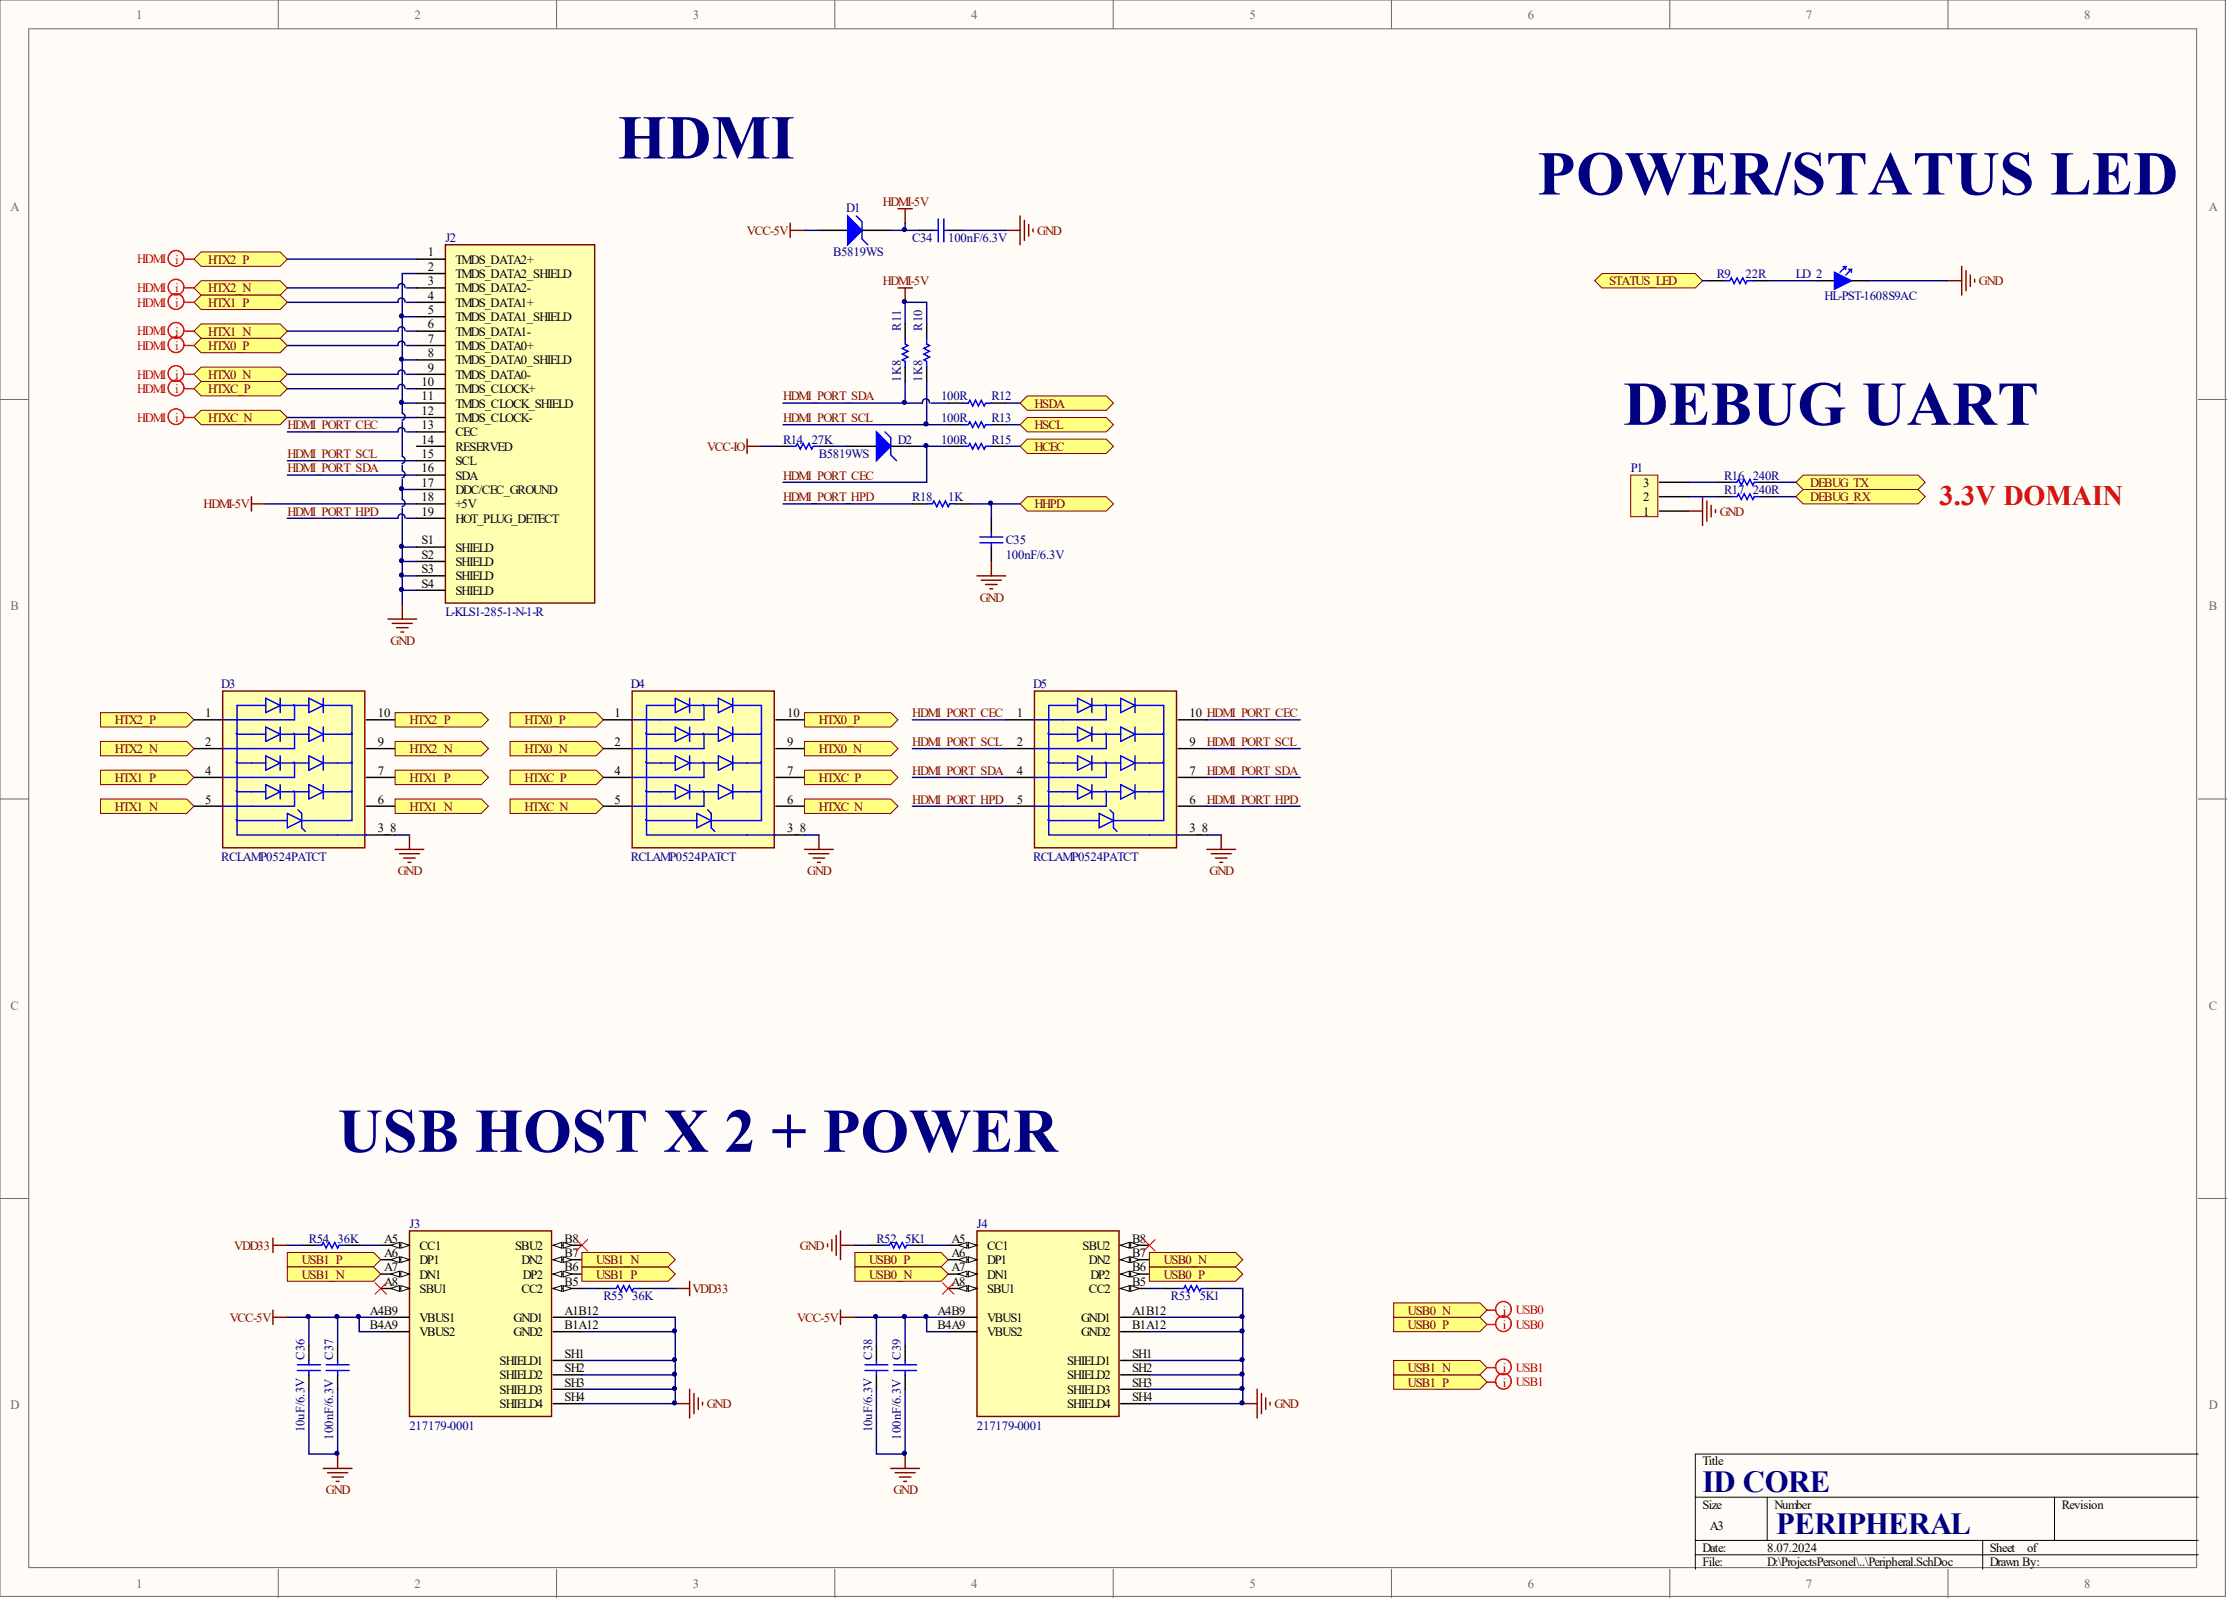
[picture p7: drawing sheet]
<svg xmlns="http://www.w3.org/2000/svg" width="393mm" height="282mm" viewBox="0 0 393 282" stroke-linecap="round" stroke-linejoin="round" font-family="sans-serif">
<defs><g id="words">
<g font-size="11" fill="#000080">
<text x="109" y="28">HDMI</text>
<text x="271.2" y="34.3">POWER/STATUS LED</text>
<text x="286.4" y="74.9">DEBUG UART</text>
<text x="59.6" y="203.2">USB HOST X 2 + POWER</text>
</g>
<g font-size="5.4" fill="#000080">
<text x="300.3" y="263.2">ID CORE</text>
<text x="313.3" y="270.7">PERIPHERAL</text>
</g>
<text font-size="5" fill="#bf0000" x="342.1" y="89.1">3.3V DOMAIN</text>
<g font-size="2.2" fill="#696969">
<text x="24" y="3.3">1</text>
<text x="73.1" y="3.3">2</text>
<text x="122.2" y="3.3">3</text>
<text x="171.3" y="3.3">4</text>
<text x="220.4" y="3.3">5</text>
<text x="269.5" y="3.3">6</text>
<text x="318.6" y="3.3">7</text>
<text x="367.6" y="3.3">8</text>
<text x="1.9" y="37.2">A</text>
<text x="389.6" y="37.2">A</text>
<text x="1.9" y="107.7">B</text>
<text x="389.6" y="107.7">B</text>
<text x="1.9" y="178.1">C</text>
<text x="389.6" y="178.1">C</text>
<text x="1.9" y="248.6">D</text>
<text x="389.6" y="248.6">D</text>
<text x="24" y="280.1">1</text>
<text x="73.1" y="280.1">2</text>
<text x="122.2" y="280.1">3</text>
<text x="171.3" y="280.1">4</text>
<text x="220.4" y="280.1">5</text>
<text x="269.5" y="280.1">6</text>
<text x="318.6" y="280.1">7</text>
<text x="367.6" y="280.1">8</text>
</g>
<g font-size="2.2" fill="#800000">
<text x="131.8" y="41.4">VCC-5V</text>
<text x="155.7" y="36.4">HDMI-5V</text>
<text x="183" y="41.4">GND</text>
<text x="36.7" y="46.5">HTX2_P</text>
<text x="36.7" y="51.6">HTX2_N</text>
<text x="155.7" y="50.3">HDMI-5V</text>
<text x="283.8" y="50.3">STATUS_LED</text>
<text x="349.1" y="50.3">GND</text>
<text x="36.7" y="54.1">HTX1_P</text>
<text x="36.7" y="59.2">HTX1_N</text>
<text x="36.7" y="61.7">HTX0_P</text>
<text x="36.7" y="66.8">HTX0_N</text>
<text x="36.7" y="69.4">HTXC_P</text>
<text x="138.1" y="70.6">HDMI_PORT_SDA</text>
<text x="182.5" y="71.9">HSDA</text>
<text x="36.7" y="74.4">HTXC_N</text>
<text x="50.7" y="75.7">HDMI_PORT_CEC</text>
<text x="138.1" y="74.4">HDMI_PORT_SCL</text>
<text x="182.5" y="75.7">HSCL</text>
<text x="50.7" y="80.8">HDMI_PORT_SCL</text>
<text x="50.7" y="83.3">HDMI_PORT_SDA</text>
<text x="124.7" y="79.5">VCC-IO</text>
<text x="182.5" y="79.5">HCEC</text>
<text x="35.9" y="89.7">HDMI-5V</text>
<text x="138.1" y="84.6">HDMI_PORT_CEC</text>
<text x="138.1" y="88.4">HDMI_PORT_HPD</text>
<text x="182.5" y="89.7">HHPD</text>
<text x="319.3" y="85.9">DEBUG_TX</text>
<text x="319.3" y="88.4">DEBUG_RX</text>
<text x="50.7" y="90.9">HDMI_PORT_HPD</text>
<text x="303.3" y="90.9">GND</text>
<text x="172.8" y="106.1">GND</text>
<text x="68.9" y="113.7">GND</text>
<text x="20.3" y="127.8">HTX2_P</text>
<text x="72.2" y="127.8">HTX2_P</text>
<text x="92.5" y="127.8">HTX0_P</text>
<text x="144.5" y="127.8">HTX0_P</text>
<text x="160.9" y="126.5">HDMI_PORT_CEC</text>
<text x="160.9" y="131.6">HDMI_PORT_SCL</text>
<text x="212.9" y="131.6">HDMI_PORT_SCL</text>
<text x="20.3" y="132.8">HTX2_N</text>
<text x="20.3" y="137.9">HTX1_P</text>
<text x="72.2" y="132.8">HTX2_N</text>
<text x="72.2" y="137.9">HTX1_P</text>
<text x="92.5" y="132.8">HTX0_N</text>
<text x="92.5" y="137.9">HTXC_P</text>
<text x="144.5" y="132.8">HTX0_N</text>
<text x="144.5" y="137.9">HTXC_P</text>
<text x="160.9" y="136.7">HDMI_PORT_SDA</text>
<text x="212.9" y="136.7">HDMI_PORT_SDA</text>
<text x="20.3" y="143">HTX1_N</text>
<text x="72.2" y="143">HTX1_N</text>
<text x="92.5" y="143">HTXC_N</text>
<text x="144.5" y="143">HTXC_N</text>
<text x="160.9" y="141.7">HDMI_PORT_HPD</text>
<text x="212.9" y="141.7">HDMI_PORT_HPD</text>
<text x="70.2" y="154.4">GND</text>
<text x="142.4" y="154.4">GND</text>
<text x="213.4" y="154.4">GND</text>
<text x="41.3" y="220.5">VDD33</text>
<text x="141.1" y="220.5">GND</text>
<text x="53.2" y="223">USB1_P</text>
<text x="53.2" y="225.5">USB1_N</text>
<text x="105.2" y="225.5">USB1_P</text>
<text x="105.2" y="223">USB1_N</text>
<text x="153.3" y="223">USB0_P</text>
<text x="153.3" y="225.5">USB0_N</text>
<text x="205.3" y="225.5">USB0_P</text>
<text x="205.3" y="223">USB0_N</text>
<text x="40.5" y="233.1">VCC-5V</text>
<text x="122.1" y="228.1">VDD33</text>
<text x="140.6" y="233.1">VCC-5V</text>
<text x="248.4" y="231.9">USB0_N</text>
<text x="248.4" y="234.4">USB0_P</text>
<text x="248.4" y="244.6">USB1_P</text>
<text x="248.4" y="242">USB1_N</text>
<text x="124.7" y="248.4">GND</text>
<text x="224.8" y="248.4">GND</text>
<text x="57.5" y="263.5">GND</text>
<text x="157.6" y="263.5">GND</text>
</g>
<g font-size="2.2" fill="#000080">
<text x="149.3" y="37.4">D1</text>
<text x="78.6" y="42.7">J2</text>
<text x="147" y="45.2">B5819WS</text>
<text x="160.9" y="42.7">C34</text>
<text x="167.3" y="42.7">100nF/6.3V</text>
<text x="302.8" y="49">R9</text>
<text x="307.9" y="49">22R</text>
<text x="316.8" y="49">LD_2</text>
<text x="321.8" y="52.9">HL-PST-1608S9AC</text>
<text x="158.9" y="58.4" transform="rotate(-90 158.9 58.4)">R11</text>
<text x="162.7" y="58.4" transform="rotate(-90 162.7 58.4)">R10</text>
<text x="158.9" y="67.3" transform="rotate(-90 158.9 67.3)">1K8</text>
<text x="162.7" y="67.3" transform="rotate(-90 162.7 67.3)">1K8</text>
<text x="166" y="70.6">100R</text>
<text x="174.9" y="70.6">R12</text>
<text x="166" y="74.4">100R</text>
<text x="174.9" y="74.4">R13</text>
<text x="138.1" y="78.3">R14</text>
<text x="143.2" y="78.3">27K</text>
<text x="144.5" y="80.8">B5819WS</text>
<text x="158.4" y="78.3">D2</text>
<text x="166" y="78.3">100R</text>
<text x="174.9" y="78.3">R15</text>
<text x="287.6" y="83.3">P1</text>
<text x="160.9" y="88.4">R18</text>
<text x="167.3" y="88.4">1K</text>
<text x="304.1" y="84.6">R16</text>
<text x="304.1" y="87.1">R17</text>
<text x="309.2" y="84.6">240R</text>
<text x="309.2" y="87.1">240R</text>
<text x="177.4" y="96">C35</text>
<text x="177.4" y="98.6">100nF/6.3V</text>
<text x="78.6" y="108.7">L-KLS1-285-1-N-1-R</text>
<text x="39" y="121.4">D3</text>
<text x="111.3" y="121.4">D4</text>
<text x="182.2" y="121.4">D5</text>
<text x="39" y="151.9">RCLAMP0524PATCT</text>
<text x="111.3" y="151.9">RCLAMP0524PATCT</text>
<text x="182.2" y="151.9">RCLAMP0524PATCT</text>
<text x="54.5" y="219.2">R54</text>
<text x="59.6" y="219.2">36K</text>
<text x="72.2" y="216.6">J3</text>
<text x="154.6" y="219.2">R52</text>
<text x="159.7" y="219.2">5K1</text>
<text x="172.3" y="216.6">J4</text>
<text x="106.4" y="229.3">R55</text>
<text x="111.5" y="229.3">36K</text>
<text x="206.5" y="229.3">R53</text>
<text x="211.6" y="229.3">5K1</text>
<text x="53.7" y="240" transform="rotate(-90 53.7 240)">C36</text>
<text x="58.8" y="240" transform="rotate(-90 58.8 240)">C37</text>
<text x="153.8" y="240" transform="rotate(-90 153.8 240)">C38</text>
<text x="158.9" y="240" transform="rotate(-90 158.9 240)">C39</text>
<text x="53.7" y="252.7" transform="rotate(-90 53.7 252.7)">10uF/6.3V</text>
<text x="58.8" y="253.9" transform="rotate(-90 58.8 253.9)">100nF/6.3V</text>
<text x="72.2" y="252.2">217179-0001</text>
<text x="153.8" y="252.7" transform="rotate(-90 153.8 252.7)">10uF/6.3V</text>
<text x="158.9" y="253.9" transform="rotate(-90 158.9 253.9)">100nF/6.3V</text>
<text x="172.3" y="252.2">217179-0001</text>
</g>
<g font-size="2.2" fill="#f00">
<text x="24.2" y="46.5">HDMI i</text>
<text x="24.2" y="51.5">HDMI i</text>
<text x="24.2" y="54.1">HDMI i</text>
<text x="24.2" y="59.2">HDMI i</text>
<text x="24.2" y="61.7">HDMI i</text>
<text x="24.2" y="66.8">HDMI i</text>
<text x="24.2" y="69.3">HDMI i</text>
<text x="24.2" y="74.4">HDMI i</text>
<text x="265.1" y="231.9">i</text>
<text x="267.4" y="231.8">USB0</text>
<text x="265.1" y="234.4">i</text>
<text x="267.4" y="234.4">USB0</text>
<text x="265.1" y="242">i</text>
<text x="265.1" y="244.6">i</text>
<text x="267.4" y="242">USB1</text>
<text x="267.4" y="244.5">USB1</text>
</g>
<g font-size="2.2">
<text x="75.4" y="45.2">1</text>
<text x="75.4" y="47.8">2</text>
<text x="80.3" y="46.5">TMDS_DATA2+</text>
<text x="75.4" y="50.3">3</text>
<text x="75.4" y="52.9">4</text>
<text x="80.3" y="49">TMDS_DATA2_SHIELD</text>
<text x="80.3" y="51.6">TMDS_DATA2-</text>
<text x="75.4" y="55.4">5</text>
<text x="75.4" y="57.9">6</text>
<text x="80.3" y="54.1">TMDS_DATA1+</text>
<text x="80.3" y="56.7">TMDS_DATA1_SHIELD</text>
<text x="80.3" y="59.2">TMDS_DATA1-</text>
<text x="75.4" y="60.5">7</text>
<text x="75.4" y="63">8</text>
<text x="75.4" y="65.6">9</text>
<text x="80.3" y="61.7">TMDS_DATA0+</text>
<text x="80.3" y="64.3">TMDS_DATA0_SHIELD</text>
<text x="74.4" y="68.1">10</text>
<text x="74.4" y="70.6">11</text>
<text x="80.3" y="66.8">TMDS_DATA0-</text>
<text x="80.3" y="69.4">TMDS_CLOCK+</text>
<text x="80.3" y="71.9">TMDS_CLOCK_SHIELD</text>
<text x="74.4" y="73.2">12</text>
<text x="74.4" y="75.7">13</text>
<text x="80.3" y="74.4">TMDS_CLOCK-</text>
<text x="80.3" y="77">CEC</text>
<text x="74.4" y="78.3">14</text>
<text x="74.4" y="80.8">15</text>
<text x="74.4" y="83.3">16</text>
<text x="80.3" y="79.5">RESERVED</text>
<text x="80.3" y="82.1">SCL</text>
<text x="74.4" y="85.9">17</text>
<text x="74.4" y="88.4">18</text>
<text x="80.3" y="84.6">SDA</text>
<text x="80.3" y="87.1">DDC/CEC_GROUND</text>
<text x="80.3" y="89.7">+5V</text>
<text x="289.8" y="88.4">2</text>
<text x="289.8" y="85.9">3</text>
<text x="74.4" y="90.9">19</text>
<text x="80.3" y="92.2">HOT_PLUG_DETECT</text>
<text x="289.8" y="90.9">1</text>
<text x="74.4" y="96">S1</text>
<text x="74.4" y="98.6">S2</text>
<text x="74.4" y="101.1">S3</text>
<text x="80.3" y="97.3">SHIELD</text>
<text x="80.3" y="99.8">SHIELD</text>
<text x="74.4" y="103.6">S4</text>
<text x="80.3" y="102.4">SHIELD</text>
<text x="80.3" y="104.9">SHIELD</text>
<text x="36.2" y="126.5">1</text>
<text x="36.2" y="131.6">2</text>
<text x="66.7" y="126.5">10</text>
<text x="66.7" y="131.6">9</text>
<text x="108.4" y="126.5">1</text>
<text x="108.4" y="131.6">2</text>
<text x="138.9" y="126.5">10</text>
<text x="138.9" y="131.6">9</text>
<text x="179.3" y="126.5">1</text>
<text x="179.3" y="131.6">2</text>
<text x="209.8" y="126.5">10 HDMI_PORT_CEC</text>
<text x="209.8" y="131.6">9</text>
<text x="36.2" y="136.7">4</text>
<text x="66.7" y="136.7">7</text>
<text x="108.4" y="136.7">4</text>
<text x="138.9" y="136.7">7</text>
<text x="179.3" y="136.7">4</text>
<text x="209.8" y="136.7">7</text>
<text x="36.2" y="141.7">5</text>
<text x="66.7" y="141.7">6</text>
<text x="108.4" y="141.7">5</text>
<text x="138.9" y="141.7">6</text>
<text x="179.3" y="141.7">5</text>
<text x="209.8" y="141.7">6</text>
<text x="66.7" y="146.8">3_8</text>
<text x="138.9" y="146.8">3_8</text>
<text x="209.8" y="146.8">3_8</text>
<text x="67.7" y="219.2">A5</text>
<text x="67.7" y="221.7">A6</text>
<text x="74" y="220.5">CC1</text>
<text x="90.9" y="220.5">SBU2</text>
<text x="99.6" y="219.2">B8</text>
<text x="99.6" y="221.7">B7</text>
<text x="167.8" y="219.2">A5</text>
<text x="167.8" y="221.7">A6</text>
<text x="174.1" y="220.5">CC1</text>
<text x="191" y="220.5">SBU2</text>
<text x="199.7" y="219.2">B8</text>
<text x="199.7" y="221.7">B7</text>
<text x="67.7" y="224.3">A7</text>
<text x="67.7" y="226.8">A8</text>
<text x="74" y="223">DP1</text>
<text x="74" y="225.5">DN1</text>
<text x="92" y="223">DN2</text>
<text x="92.2" y="225.5">DP2</text>
<text x="99.6" y="224.3">B6</text>
<text x="99.6" y="226.8">B5</text>
<text x="167.8" y="224.3">A7</text>
<text x="167.8" y="226.8">A8</text>
<text x="174.1" y="223">DP1</text>
<text x="174.1" y="225.5">DN1</text>
<text x="192.1" y="223">DN2</text>
<text x="192.3" y="225.5">DP2</text>
<text x="199.7" y="224.3">B6</text>
<text x="199.7" y="226.8">B5</text>
<text x="65.3" y="231.9">A4B9</text>
<text x="74" y="228.1">SBU1</text>
<text x="74" y="233.1">VBUS1</text>
<text x="90.6" y="233.1">GND1</text>
<text x="92" y="228.1">CC2</text>
<text x="99.6" y="231.9">A1B12</text>
<text x="165.4" y="231.9">A4B9</text>
<text x="174.1" y="228.1">SBU1</text>
<text x="174.1" y="233.1">VBUS1</text>
<text x="190.7" y="233.1">GND1</text>
<text x="192.1" y="228.1">CC2</text>
<text x="199.7" y="231.9">A1B12</text>
<text x="65.3" y="234.4">B4A9</text>
<text x="74" y="235.7">VBUS2</text>
<text x="90.6" y="235.7">GND2</text>
<text x="99.6" y="234.4">B1A12</text>
<text x="99.6" y="239.5">SH1</text>
<text x="165.4" y="234.4">B4A9</text>
<text x="174.1" y="235.7">VBUS2</text>
<text x="190.7" y="235.7">GND2</text>
<text x="199.7" y="234.4">B1A12</text>
<text x="199.7" y="239.5">SH1</text>
<text x="88.1" y="240.8">SHIELD1</text>
<text x="88.1" y="243.3">SHIELD2</text>
<text x="88.1" y="245.8">SHIELD3</text>
<text x="99.6" y="242">SH2</text>
<text x="99.6" y="244.6">SH3</text>
<text x="188.2" y="240.8">SHIELD1</text>
<text x="188.2" y="243.3">SHIELD2</text>
<text x="188.2" y="245.8">SHIELD3</text>
<text x="199.7" y="242">SH2</text>
<text x="199.7" y="244.6">SH3</text>
<text x="88.1" y="248.4">SHIELD4</text>
<text x="99.6" y="247.1">SH4</text>
<text x="188.2" y="248.4">SHIELD4</text>
<text x="199.7" y="247.1">SH4</text>
<text x="300.3" y="258.5">Title</text>
<text x="300.3" y="266.1">Size</text>
<text x="301.6" y="269.9">A3</text>
<text x="313" y="266.1">Number</text>
<text x="363.7" y="266.1">Revision</text>
<text x="300.3" y="273.7">Date:</text>
<text x="311.7" y="273.7">8.07.2024</text>
<text x="351" y="273.7">Sheet</text>
<text x="357.6" y="273.7">of</text>
<text x="300.3" y="276.2">File:</text>
<text x="311.7" y="276.2">D:\ProjectsPersonel\..\Peripheral.SchDoc</text>
<text x="351" y="276.2">Drawn By:</text>
</g>
</g></defs>
<g fill="#fffcf8" stroke="#696969" stroke-width=".18">
<path d="M0 0h392.5v281.6h-392.5z"/>
<path d="M5.1 5.1h382.4v271.4h-382.4z"/>
</g>
<g fill="none" stroke="#696969" stroke-width=".18">
<path d="M49.1 0v5.1M98.2 0v5.1M147.3 0v5.1M196.4 0v5.1M245.4 0v5.1M294.5 0v5.1M343.6 0v5.1M0 70.5h5.1M387.7 70.5h5.1M0 140.9h5.1M387.7 140.9h5.1M0 211.4h5.1"/>
<path d="M387.7 211.4h5.1M49.1 276.8v5.1M98.2 276.8v5.1M147.3 276.8v5.1M196.4 276.8v5.1M245.4 276.8v5.1M294.5 276.8v5.1M343.6 276.8v5.1"/>
</g>
<path d="M387.7 256.5h-88.7v20.3M299 264.1h88.7M299 271.7h88.7M299 274.3h88.7M311.7 264.1v7.6M349.7 271.7v5.1M362.4 264.1v7.6" fill="none" stroke="#000" stroke-width=".18"/>
<path d="M78.6 43.2h26.3v63.2h-26.3z" fill="#ffffb0" stroke="#800000" stroke-width=".25"/>
<g fill="none" stroke="#000" stroke-width=".25">
<path d="M73.5 45.7h5.1M73.5 48.3h5.1M73.5 50.8h5.1M73.5 53.3h5.1M73.5 55.9h5.1M73.5 58.4h5.1M73.5 60.9h5.1M73.5 63.5h5.1M73.5 66h5.1M73.5 68.6h5.1M73.5 71.1h5.1M73.5 73.6h5.1"/>
<path d="M73.5 76.2h5.1M73.5 78.7h5.1M73.5 81.3h5.1M73.5 83.8h5.1M73.5 86.3h5.1M73.5 88.9h5.1M73.5 91.4h5.1M73.5 96.5h5.1M73.5 99h5.1M73.5 101.6h5.1M73.5 104.1h5.1"/>
</g>
<path d="M68.4 109.2h5.1M69.2 110h3.5M69.9 110.7h2.1M70.7 111.5h.5M71 106.7v2.5" fill="none" stroke="#800000" stroke-width=".25"/>
<g fill="none" stroke="#000080" stroke-width=".25">
<path d="M50.7 45.7h22.8M50.7 58.4h19.5M71.4 50.7a.62 .62 0 0 0-.6-.7 .62 .62 0 0 0-.6 .8h-19.5M71.4 53.3a.62 .62 0 0 0-.6-.7 .62 .62 0 0 0-.6 .7h-19.5M71.4 58.4a.62 .62 0 0 0-.6-.8 .62 .62 0 0 0-.6 .8M71.7 50.8h1.8M71.7 53.3h1.8M71.7 58.4h1.8M73.5 55.9h-2.5v7.6M73.5 48.3h-2.5v7.6M50.7 73.6h22.8M71.4 60.9a.62 .62 0 0 0-.6-.7 .62 .62 0 0 0-.6 .7h-19.5"/>
<path d="M71.4 66a.62 .62 0 0 0-.6-.7 .62 .62 0 0 0-.6 .7h-19.5M71.4 68.5a.62 .62 0 0 0-.6-.7 .62 .62 0 0 0-.6 .8h-19.5M71.7 60.9h1.8M71.7 66h1.8M71.7 68.6h1.8M73.5 63.5h-2.5v7.6M73.5 99h-2.5v2.6M73.5 96.5h-2.5v2.5M73.5 104.1h-2.5v2.6M73.5 101.6h-2.5v2.5"/>
</g>
<g fill="#ffff80" stroke="#800000" stroke-width=".18">
<path d="M35.5 44.4h13.9l1.3 1.3-1.3 1.3h-13.9l-1.3-1.3z" fill-rule="evenodd"/>
<path d="M35.5 49.5h13.9l1.3 1.3-1.3 1.3h-13.9l-1.3-1.3z" fill-rule="evenodd"/>
<path d="M35.5 52.1h13.9l1.3 1.2-1.3 1.3h-13.9l-1.3-1.3z" fill-rule="evenodd"/>
<path d="M35.5 57.1h13.9l1.3 1.3-1.3 1.3h-13.9l-1.3-1.3z" fill-rule="evenodd"/>
<path d="M35.5 59.7h13.9l1.3 1.2-1.3 1.3h-13.9l-1.3-1.3z" fill-rule="evenodd"/>
<path d="M35.5 64.8h13.9l1.3 1.2-1.3 1.3h-13.9l-1.3-1.3z" fill-rule="evenodd"/>
<path d="M35.5 67.3h13.9l1.3 1.3-1.3 1.2h-13.9l-1.3-1.2z" fill-rule="evenodd"/>
<path d="M35.5 72.4h13.9l1.3 1.2-1.3 1.3h-13.9l-1.3-1.3z" fill-rule="evenodd"/>
</g>
<path d="M71 74.4v6.1a.62 .62 0 0 1 .4 .6 .62 .62 0 0 1-.5 .6M73.5 71.1h-2.5v1.8a.62 .62 0 0 1 .4 .6 .62 .62 0 0 1-.5 .6M46.9 88.9h26.6M50.7 81.3h22.8M50.7 83.8h22.8M71 84.6v1.7h2.5M71 82v1.1a.62 .62 0 0 1 .4 .6 .62 .62 0 0 1-.5 .6" fill="none" stroke="#000080" stroke-width=".25"/>
<path d="M44.3 87.6v2.5M44.3 88.9h2.6" fill="none" stroke="#800000" stroke-width=".25"/>
<path d="M160.9 88.9h2.6M168.5 88.9h2.6M174.9 91.4v2.6M174.9 96.5v2.5" fill="none" stroke="#000" stroke-width=".25"/>
<path d="M163.5 88.9h1l.2-.5 .5 1 .5-1 .5 1 .6-1 .5 1 .2-.5h1M172.8 95.7h4.1M172.8 94.7h4.1M174.9 94v.7M174.9 95.7v.8" fill="none" stroke="#00f" stroke-width=".25"/>
<path d="M181.2 87.6h13.9l1.3 1.3-1.3 1.2h-13.9l-1.3-1.2z" fill-rule="evenodd" fill="#ffff80" stroke="#800000" stroke-width=".18"/>
<path d="M71 88.1a.62 .62 0 0 1 .4 .7 .62 .62 0 0 1-.5 .6M71 86.3v1.8M71 89.6v6.9" fill="none" stroke="#000080" stroke-width=".25"/>
<path d="M39.3 121.9h25v27.6h-25z" fill="#ffffb0" stroke="#800000" stroke-width=".25"/>
<g fill="none" stroke="#00f" stroke-width=".25">
<path d="M41.8 129.5h5.1M41.8 134.6h5.1M41.8 139.7h5.1M46.9 124.4h-5.1v22.9h22.8M46.9 123.2l2.5 1.2-2.5 1.3zM46.9 128.2l2.5 1.3-2.5 1.3zM46.9 133.3l2.5 1.3-2.5 1.3zM46.9 138.4l2.5 1.3-2.5 1.2zM49.4 124.4h5.1M49.4 123.2v2.5M49.4 128.2v2.6M49.4 133.3v2.6"/>
<path d="M49.4 138.4v2.5M49.4 129.5h5.1M49.4 134.6h5.1M49.4 139.7h5.1M52 124.4v2.6h-12.7M52 129.5v2.5h-12.7M52 134.6v2.5h-12.7M52 139.7v2.5h-12.7M54.5 123.2l2.5 1.2-2.5 1.3zM54.5 128.2l2.5 1.3-2.5 1.3zM54.5 133.3l2.5 1.3-2.5 1.3zM54.5 138.4l2.5 1.3-2.5 1.2z"/>
<path d="M57 139.7h5.1v5h-8.9M57 134.6h5.1v5.1M57 129.5h5.1v5.1M57 124.4h5.1v5.1M57 123.2v2.5M57 128.2v2.6M57 133.3v2.6M57 138.4v2.5M62 129.4h.1M62 134.4h.1M62 139.5h.1M41.8 144.7h8.9"/>
<path d="M50.7 143.5l2.5 1.2-2.5 1.3zM52.6 142.8l.6 .7v2.5l.7 .6"/>
<circle cx="41.7" cy="129.4" r=".01"/>
<circle cx="41.7" cy="134.4" r=".01"/>
<circle cx="41.7" cy="139.5" r=".01"/>
<circle cx="51.8" cy="124.3" r=".01"/>
<circle cx="51.8" cy="129.4" r=".01"/>
<circle cx="51.8" cy="134.4" r=".01"/>
<circle cx="51.8" cy="139.5" r=".01"/>
<circle cx="41.7" cy="144.6" r=".01"/>
</g>
<path d="M34.2 127h5.1M34.2 132h5.1M34.2 137.1h5.1M64.6 127h5.1M64.6 132h5.1M64.6 137.1h5.1M34.2 142.2h5.1M64.6 142.2h5.1M64.6 147.3h5.1" fill="none" stroke="#000" stroke-width=".25"/>
<path d="M69.7 149.8h5.1M70.5 150.6h3.5M71.2 151.3h2M72 152.1h.5M72.2 147.3v2.5" fill="none" stroke="#800000" stroke-width=".25"/>
<path d="M69.7 147.3h2.5" fill="none" stroke="#000080" stroke-width=".25"/>
<g fill="#ffff80" stroke="#800000" stroke-width=".18">
<path d="M17.7 125.7h15.2l1.3 1.3-1.3 1.2h-15.2z" fill-rule="evenodd"/>
<path d="M17.7 130.8h15.2l1.3 1.2-1.3 1.3h-15.2z" fill-rule="evenodd"/>
<path d="M17.7 140.9h15.2l1.3 1.3-1.3 1.3h-15.2z" fill-rule="evenodd"/>
<path d="M90 125.7h15.2l1.2 1.3-1.2 1.2h-15.2z" fill-rule="evenodd"/>
<path d="M90 130.8h15.2l1.2 1.2-1.2 1.3h-15.2z" fill-rule="evenodd"/>
<path d="M90 135.9h15.2l1.2 1.2-1.2 1.3h-15.2z" fill-rule="evenodd"/>
<path d="M90 140.9h15.2l1.2 1.3-1.2 1.3h-15.2z" fill-rule="evenodd"/>
</g>
<path d="M111.5 121.9h25.1v27.6h-25.1z" fill="#ffffb0" stroke="#800000" stroke-width=".25"/>
<g fill="none" stroke="#00f" stroke-width=".25">
<path d="M114 129.5h5.1M114 134.6h5.1M114 139.7h5.1M119.1 124.4h-5.1v22.9h22.8M119.1 123.2l2.5 1.2-2.5 1.3zM119.1 128.2l2.5 1.3-2.5 1.3zM119.1 133.3l2.5 1.3-2.5 1.3zM119.1 138.4l2.5 1.3-2.5 1.2zM121.6 124.4h5.1M121.6 123.2v2.5M121.6 128.2v2.6M121.6 133.3v2.6"/>
<path d="M121.6 138.4v2.5M121.6 129.5h5.1M121.6 134.6h5.1M121.6 139.7h5.1M124.2 124.4v2.6h-12.7M124.2 129.5v2.5h-12.7M124.2 134.6v2.5h-12.7M124.2 139.7v2.5h-12.7M126.7 123.2l2.5 1.2-2.5 1.3zM126.7 128.2l2.5 1.3-2.5 1.3zM126.7 133.3l2.5 1.3-2.5 1.3zM126.7 138.4l2.5 1.3-2.5 1.2z"/>
<path d="M129.2 139.7h5.1v5h-8.9M129.2 134.6h5.1v5.1M129.2 129.5h5.1v5.1M129.2 124.4h5.1v5.1M129.2 123.2v2.5M129.2 128.2v2.6M129.2 133.3v2.6M129.2 138.4v2.5M114 144.7h8.9M122.9 143.5l2.5 1.2-2.5 1.3zM124.8 142.8l.6 .7v2.5l.7 .6"/>
<circle cx="113.9" cy="129.4" r=".01"/>
<circle cx="113.9" cy="134.4" r=".01"/>
<circle cx="113.9" cy="139.5" r=".01"/>
<circle cx="124" cy="124.3" r=".01"/>
<circle cx="124" cy="129.4" r=".01"/>
<circle cx="124" cy="134.4" r=".01"/>
<circle cx="124" cy="139.5" r=".01"/>
<circle cx="134.2" cy="129.4" r=".01"/>
<circle cx="134.2" cy="134.4" r=".01"/>
<circle cx="134.2" cy="139.5" r=".01"/>
<circle cx="113.9" cy="144.6" r=".01"/>
</g>
<path d="M106.4 127h5.1M106.4 132h5.1M106.4 137.1h5.1M136.8 127h5.1M136.8 132h5.1M136.8 137.1h5.1M106.4 142.2h5.1M136.8 142.2h5.1M136.8 147.3h5.1" fill="none" stroke="#000" stroke-width=".25"/>
<path d="M141.9 149.8h5.1M142.7 150.6h3.5M143.4 151.3h2.1M144.2 152.1h.5M144.5 147.3v2.5" fill="none" stroke="#800000" stroke-width=".25"/>
<path d="M141.9 147.3h2.6" fill="none" stroke="#000080" stroke-width=".25"/>
<path d="M182.5 121.9h25v27.6h-25z" fill="#ffffb0" stroke="#800000" stroke-width=".25"/>
<g fill="none" stroke="#00f" stroke-width=".25">
<path d="M185 129.5h5.1M185 134.6h5.1M185 139.7h5.1M190.1 124.4h-5.1v22.9h22.8M190.1 123.2l2.5 1.2-2.5 1.3zM190.1 128.2l2.5 1.3-2.5 1.3zM190.1 133.3l2.5 1.3-2.5 1.3zM190.1 138.4l2.5 1.3-2.5 1.2zM192.6 124.4h5.1M192.6 123.2v2.5M192.6 128.2v2.6M192.6 133.3v2.6"/>
<path d="M192.6 138.4v2.5M192.6 129.5h5.1M192.6 134.6h5.1M192.6 139.7h5.1M195.1 124.4v2.6h-12.6M195.1 129.5v2.5h-12.6M195.1 134.6v2.5h-12.6M195.1 139.7v2.5h-12.6M197.7 123.2l2.5 1.2-2.5 1.3zM197.7 128.2l2.5 1.3-2.5 1.3zM197.7 133.3l2.5 1.3-2.5 1.3zM197.7 138.4l2.5 1.3-2.5 1.2z"/>
<path d="M200.2 139.7h5.1v5h-8.9M200.2 134.6h5.1v5.1M200.2 129.5h5.1v5.1M200.2 124.4h5.1v5.1M200.2 123.2v2.5M200.2 128.2v2.6M200.2 133.3v2.6M200.2 138.4v2.5M185 144.7h8.9M193.9 143.5l2.5 1.2-2.5 1.3zM195.8 142.8l.6 .7v2.5l.6 .6"/>
<circle cx="184.9" cy="129.4" r=".01"/>
<circle cx="184.9" cy="134.4" r=".01"/>
<circle cx="184.9" cy="139.5" r=".01"/>
<circle cx="195" cy="124.3" r=".01"/>
<circle cx="195" cy="129.4" r=".01"/>
<circle cx="195" cy="134.4" r=".01"/>
<circle cx="195" cy="139.5" r=".01"/>
<circle cx="205.1" cy="129.4" r=".01"/>
<circle cx="205.1" cy="134.4" r=".01"/>
<circle cx="205.1" cy="139.5" r=".01"/>
<circle cx="184.9" cy="144.6" r=".01"/>
</g>
<path d="M177.4 127h5.1M177.4 132h5.1M177.4 137.1h5.1M207.8 127h5.1M207.8 132h5.1M207.8 137.1h5.1M177.4 142.2h5.1M207.8 142.2h5.1M207.8 147.3h5.1" fill="none" stroke="#000" stroke-width=".25"/>
<path d="M212.9 149.8h5M213.6 150.6h3.6M214.4 151.3h2M215.2 152.1h.5M215.4 147.3v2.5" fill="none" stroke="#800000" stroke-width=".25"/>
<path d="M212.9 147.3h2.5" fill="none" stroke="#000080" stroke-width=".25"/>
<g fill="#ffff80" stroke="#800000" stroke-width=".18">
<path d="M69.7 125.7h15.2l1.3 1.3-1.3 1.2h-15.2z" fill-rule="evenodd"/>
<path d="M69.7 130.8h15.2l1.3 1.2-1.3 1.3h-15.2z" fill-rule="evenodd"/>
<path d="M141.9 125.7h15.2l1.3 1.3-1.3 1.2h-15.2z" fill-rule="evenodd"/>
<path d="M141.9 130.8h15.2l1.3 1.2-1.3 1.3h-15.2z" fill-rule="evenodd"/>
<path d="M17.7 135.9h15.2l1.3 1.2-1.3 1.3h-15.2z" fill-rule="evenodd"/>
<path d="M69.7 140.9h15.2l1.3 1.3-1.3 1.3h-15.2z" fill-rule="evenodd"/>
<path d="M69.7 135.9h15.2l1.3 1.2-1.3 1.3h-15.2z" fill-rule="evenodd"/>
<path d="M141.9 140.9h15.2l1.3 1.3-1.3 1.3h-15.2z" fill-rule="evenodd"/>
<path d="M141.9 135.9h15.2l1.3 1.2-1.3 1.3h-15.2z" fill-rule="evenodd"/>
</g>
<path d="M144.5 40.6h5M152.1 40.6h5M159.7 57.1v2.6M162.2 40.6h2.5M163.5 57.1v2.6M167.3 40.6h2.5M159.7 64.8v2.5M163.5 64.8v2.5M167.3 71.1h2.5M167.3 74.9h2.5M174.9 71.1h2.5M174.9 74.9h2.5" fill="none" stroke="#000" stroke-width=".25"/>
<path d="M149.5 38.1l2.6 2.5-2.6 2.6z" fill="#00f" stroke="#00f" stroke-width=".25"/>
<path d="M151 38.1l1.1 1v3.1l1 1M165.5 38.6v4.1M166.5 38.6v4.1M159.7 59.7v1l.5 .2-1.1 .6 1.1 .5-1.1 .5 1.1 .5-1.1 .5 .6 .2v1.1M163.5 59.7v1l.5 .2-1 .6 1 .5-1 .5 1 .5-1 .5 .5 .2v1.1M164.7 40.6h.8M166.5 40.6h.8M169.8 71.1h1l.3-.5 .5 1 .5-1 .5 1 .5-1 .5 1 .2-.5h1.1M169.8 74.9h1l.3-.5 .5 1 .5-1 .5 1 .5-1 .5 1 .2-.5h1.1" fill="none" stroke="#00f" stroke-width=".25"/>
<path d="M139.4 39.4v2.5M158.4 36.8h2.5M159.7 36.8v2.6M179.9 38.1v5.1M180.7 38.9v3.5M181.5 39.6v2M139.4 40.6h2.5M177.4 40.6h2.5M182.2 40.4v.5" fill="none" stroke="#800000" stroke-width=".25"/>
<path d="M141.9 40.6h2.6M157.1 40.6h5.1M71.4 76.1a.62 .62 0 0 0-.6-.7 .62 .62 0 0 0-.6 .8h-19.5M71.7 76.2h1.8M159.7 67.3v3.8h-21.6M163.5 67.3v7.6h-25.4M163.5 74.9h3.8M163.9 71.1a.62 .62 0 0 0-.6-.8 .62 .62 0 0 0-.6 .8h-3M164.2 71.1h3.1" fill="none" stroke="#000080" stroke-width=".25"/>
<g fill="#ffff80" stroke="#800000" stroke-width=".18">
<path d="M181.2 69.8h13.9l1.3 1.3-1.3 1.3h-13.9l-1.3-1.3z" fill-rule="evenodd"/>
<path d="M181.2 73.6h13.9l1.3 1.3-1.3 1.3h-13.9l-1.3-1.3z" fill-rule="evenodd"/>
</g>
<path d="M159.7 57.1v-3.8h3.8v3.8M177.4 71.1h2.5M177.4 74.9h2.5" fill="none" stroke="#000080" stroke-width=".25"/>
<path d="M158.4 50.8h2.5M159.7 50.8v2.5" fill="none" stroke="#800000" stroke-width=".25"/>
<path d="M167.3 78.7h2.5M174.9 78.7h2.5" fill="none" stroke="#000" stroke-width=".25"/>
<path d="M169.8 78.7h1l.3-.5 .5 1 .5-1 .5 1 .5-1 .5 1 .2-.5h1.1" fill="none" stroke="#00f" stroke-width=".25"/>
<path d="M181.2 77.5h13.9l1.3 1.2-1.3 1.3h-13.9l-1.3-1.3z" fill-rule="evenodd" fill="#ffff80" stroke="#800000" stroke-width=".18"/>
<g fill="none" stroke="#000080" stroke-width=".25">
<path d="M159.7 39.4v1.2M169.8 40.6h7.6M134.3 78.7h2.5M147 78.7h2.5M162.2 78.7h5.1M163.5 78.7v6.4h-25.4M177.4 78.7h2.5M71.4 91.4a.62 .62 0 0 0-.6-.7 .62 .62 0 0 0-.6 .7h-19.5M71.7 91.4h1.8M138.1 88.9h22.8M171.1 88.9h3.8M179.9 88.9h-5v2.5"/>
<path d="M160.9 127h16.5M160.9 132h16.5M160.9 137.1h16.5M212.9 127h16.4M212.9 132h16.4M212.9 137.1h16.4M160.9 142.2h16.5M212.9 142.2h16.4"/>
</g>
<path d="M320.6 49.5h3M326.6 49.5h3M136.8 78.7h2.6M144.5 78.7h2.5M149.5 78.7h5.1M157.1 78.7h5.1" fill="none" stroke="#000" stroke-width=".25"/>
<g fill="#00f" stroke="#00f" stroke-width=".25">
<path d="M154.6 76.2l2.5 2.5-2.5 2.6z"/>
<path d="M323.6 48l3 1.5-3 1.5z"/>
</g>
<path d="M325.1 47h.5l-1 1M325.6 47v.5M326.1 47.5h.5l-1 1M326.6 47.5v.5M139.4 78.7h1l.2-.5 .6 1 .5-1 .5 1 .5-1 .5 1 .2-.5h1.1M156.1 76.2l1 1v3l1 1.1" fill="none" stroke="#00f" stroke-width=".25"/>
<path d="M343.5 49.5h2.5M346 47v5.1M346.8 47.7v3.6M347.5 48.5v2M348.3 49.3v.5M131.8 77.5v2.5M131.8 78.7h2.5M174.9 99v2.6M172.3 101.6h5.1M173.1 102.3h3.5M173.8 103.1h2.1M174.6 103.9h.5" fill="none" stroke="#800000" stroke-width=".25"/>
<path d="M282.6 48.3h16.4l1.3 1.2-1.3 1.3h-16.4l-1.3-1.3z" fill-rule="evenodd" fill="#ffff80" stroke="#800000" stroke-width=".18"/>
<path d="M300.3 49.5h1.3M311.7 49.5h8.9" fill="none" stroke="#000080" stroke-width=".25"/>
<path d="M301.6 49.5h2.5M309.2 49.5h2.5M302.8 85.1h2.6M302.8 87.6h2.6M310.4 85.1h2.6M310.4 87.6h2.6M154.6 237.4v2.6M159.7 237.4v2.6M154.6 242.5v2.5M159.7 242.5v2.5" fill="none" stroke="#000" stroke-width=".25"/>
<path d="M304.1 49.5h1l.3-.5 .5 1 .5-1 .5 1 .5-1 .5 1 .3-.5h1M305.4 85.1h1l.2-.5 .5 1 .6-1 .5 1 .5-1 .5 1 .2-.5h1M305.4 87.6h1l.2-.5 .5 1 .6-1 .5 1 .5-1 .5 1 .2-.5h1M154.6 240v.7M159.7 240v.7M152.6 240.7h4M152.6 241.7h4M154.6 241.7v.8M157.6 240.7h4.1M157.6 241.7h4.1M159.7 241.7v.8" fill="none" stroke="#00f" stroke-width=".25"/>
<path d="M297.8 90.1h2.5M300.3 87.6v5.1M301.1 88.4v3.5M301.8 89.1v2.1M302.6 89.9v.5" fill="none" stroke="#800000" stroke-width=".25"/>
<g fill="#ffff80" stroke="#800000" stroke-width=".18">
<path d="M318 83.8h20.3l1.3 1.3-1.3 1.2h-20.3l-1.2-1.2z" fill-rule="evenodd"/>
<path d="M318 86.3h20.3l1.3 1.3-1.3 1.3h-20.3l-1.2-1.3z" fill-rule="evenodd"/>
</g>
<path d="M297.8 85.1h5M297.8 87.6h5M313 85.1h3.8M313 87.6h3.8" fill="none" stroke="#000080" stroke-width=".25"/>
<g fill="none" stroke="#f00" stroke-width=".25">
<path d="M32.7 45.7h1.5M32.7 50.8h1.5M32.7 53.3h1.5M32.7 58.4h1.5M32.7 60.9h1.5M32.7 66h1.5M32.7 68.6h1.5M32.7 73.6h1.5M262.3 231.1h1.5"/>
<circle cx="31" cy="53.2" r="1.39"/>
<circle cx="31" cy="45.6" r="1.39"/>
<circle cx="31" cy="50.6" r="1.39"/>
<circle cx="31" cy="58.3" r="1.39"/>
<circle cx="31" cy="60.8" r="1.39"/>
<circle cx="31" cy="65.9" r="1.39"/>
<circle cx="31" cy="68.4" r="1.39"/>
<circle cx="31" cy="73.5" r="1.39"/>
<circle cx="265.2" cy="231" r="1.39"/>
</g>
<g fill="#ffff80" stroke="#800000" stroke-width=".18">
<path d="M245.8 242.5h15.2l1.3 1.3-1.3 1.2h-15.2z" fill-rule="evenodd"/>
<path d="M245.8 240h15.2l1.3 1.2-1.3 1.3h-15.2z" fill-rule="evenodd"/>
<path d="M245.8 232.4h15.2l1.3 1.2-1.3 1.3h-15.2z" fill-rule="evenodd"/>
<path d="M245.8 229.8h15.2l1.3 1.3-1.3 1.3h-15.2z" fill-rule="evenodd"/>
</g>
<g fill="none" stroke="#f00" stroke-width=".25">
<path d="M262.3 233.6h1.5M262.3 241.2h1.5M262.3 243.8h1.5"/>
<circle cx="265.2" cy="233.5" r="1.38"/>
<circle cx="265.2" cy="243.6" r="1.38"/>
<circle cx="265.2" cy="241.1" r="1.38"/>
</g>
<path d="M172.3 217.1h25.1v32.7h-25.1z" fill="#ffffb0" stroke="#800000" stroke-width=".25"/>
<path d="M167.3 219.7h5" fill="none" stroke="#000" stroke-width=".25"/>
<g fill="#fffcf8" stroke="#000" stroke-width=".18">
<path d="M170.8 219.1l1.5 .6-1.5 .5z"/>
<path d="M169 219.7l1.6-.6v1.1z"/>
</g>
<path d="M167.3 222.2h5" fill="none" stroke="#000" stroke-width=".25"/>
<g fill="#fffcf8" stroke="#000" stroke-width=".18">
<path d="M170.8 221.7l1.5 .5-1.5 .5z"/>
<path d="M169 222.2l1.6-.5v1z"/>
</g>
<path d="M167.3 224.7h5" fill="none" stroke="#000" stroke-width=".25"/>
<g fill="#fffcf8" stroke="#000" stroke-width=".18">
<path d="M170.8 224.2l1.5 .5-1.5 .5z"/>
<path d="M169 224.7l1.6-.5v1z"/>
</g>
<path d="M167.3 227.3h5" fill="none" stroke="#000" stroke-width=".25"/>
<g fill="#fffcf8" stroke="#000" stroke-width=".18">
<path d="M170.8 226.8l1.5 .5-1.5 .5z"/>
<path d="M169 227.3l1.6-.5v1z"/>
</g>
<path d="M197.7 219.7h5M167.3 232.4h5M167.3 234.9h5" fill="none" stroke="#000" stroke-width=".25"/>
<g fill="#fffcf8" stroke="#000" stroke-width=".18">
<path d="M197.7 219.7l1.5-.6v1.1z"/>
<path d="M199.4 219.1l1.6 .6-1.6 .5z"/>
</g>
<path d="M197.7 222.2h5" fill="none" stroke="#000" stroke-width=".25"/>
<g fill="#fffcf8" stroke="#000" stroke-width=".18">
<path d="M197.7 222.2l1.5-.5v1z"/>
<path d="M199.4 221.7l1.6 .5-1.6 .5z"/>
</g>
<path d="M197.7 224.7h5" fill="none" stroke="#000" stroke-width=".25"/>
<g fill="#fffcf8" stroke="#000" stroke-width=".18">
<path d="M197.7 224.7l1.5-.5v1z"/>
<path d="M199.4 224.2l1.6 .5-1.6 .5z"/>
</g>
<path d="M197.7 227.3h5" fill="none" stroke="#000" stroke-width=".25"/>
<g fill="#fffcf8" stroke="#000" stroke-width=".18">
<path d="M197.7 227.3l1.5-.5v1z"/>
<path d="M199.4 226.8l1.6 .5-1.6 .5z"/>
</g>
<path d="M197.7 232.4h5M197.7 234.9h5M197.7 240h5M197.7 242.5h5M197.7 245h5M197.7 247.6h5" fill="none" stroke="#000" stroke-width=".25"/>
<g fill="#ffff80" stroke="#800000" stroke-width=".18">
<path d="M150.8 220.9h15.2l1.3 1.3-1.3 1.3h-15.2z" fill-rule="evenodd"/>
<path d="M150.8 223.5h15.2l1.3 1.2-1.3 1.3h-15.2z" fill-rule="evenodd"/>
<path d="M202.7 223.5h15.2l1.3 1.2-1.3 1.3h-15.2z" fill-rule="evenodd"/>
<path d="M202.7 220.9h15.2l1.3 1.3-1.3 1.3h-15.2z" fill-rule="evenodd"/>
</g>
<path d="M201.7 218.6l2.1 2.1M203.8 218.6l-2.1 2.1M166.2 226.3l2.1 2M168.3 226.3l-2.1 2" fill="none" stroke="#f00" stroke-width=".18"/>
<path d="M153.3 219.7h2.6M160.9 219.7h2.6M205.3 227.3h2.5M212.9 227.3h2.5" fill="none" stroke="#000" stroke-width=".25"/>
<path d="M155.9 219.7h1l.2-.6 .5 1.1 .5-1.1 .5 1.1 .5-1.1 .6 1.1 .2-.5h1M207.8 227.3h1l.3-.5 .5 1 .5-1 .5 1 .5-1 .5 1 .3-.5h1" fill="none" stroke="#00f" stroke-width=".25"/>
<g fill="none" stroke="#000080" stroke-width=".25">
<path d="M150.8 219.7h2.5M163.5 219.7h3.8M150.8 232.4h3.8M154.6 237.4v-5h5.1v5M159.7 232.4h7.6M163.5 232.4v2.5h3.8M202.7 227.3h2.6M215.4 227.3h3.8v5.1h-16.5M219.2 240v2.5h-16.5M219.2 234.9v5.1h-16.5M219.2 232.4v2.5h-16.5M154.6 245v11.5h5.1v-11.5"/>
<path d="M219.2 245v2.6h-16.5M219.2 242.5v2.5h-16.5"/>
</g>
<g fill="none" stroke="#800000" stroke-width=".25">
<path d="M146 219.4v.5M146.7 218.6v2.1M147.5 217.9v3.5M148.3 217.1v5.1M148.3 219.7h2.5M157.1 259h5.1M157.9 259.8h3.5M159.7 256.5v2.5M219.2 247.6h2.5M221.7 245v5.1M222.5 245.8v3.6M223.3 246.6v2"/>
<path d="M224 247.3v.5M158.6 260.5h2.1M159.4 261.3h.5"/>
</g>
<path d="M72.2 217.1h25.1v32.7h-25.1z" fill="#ffffb0" stroke="#800000" stroke-width=".25"/>
<path d="M67.2 219.7h5" fill="none" stroke="#000" stroke-width=".25"/>
<g fill="#fffcf8" stroke="#000" stroke-width=".18">
<path d="M70.7 219.1l1.5 .6-1.5 .5z"/>
<path d="M68.9 219.7l1.6-.6v1.1z"/>
</g>
<path d="M67.2 222.2h5" fill="none" stroke="#000" stroke-width=".25"/>
<g fill="#fffcf8" stroke="#000" stroke-width=".18">
<path d="M70.7 221.7l1.5 .5-1.5 .5z"/>
<path d="M68.9 222.2l1.6-.5v1z"/>
</g>
<path d="M67.2 224.7h5" fill="none" stroke="#000" stroke-width=".25"/>
<g fill="#fffcf8" stroke="#000" stroke-width=".18">
<path d="M70.7 224.2l1.5 .5-1.5 .5z"/>
<path d="M68.9 224.7l1.6-.5v1z"/>
</g>
<path d="M67.2 227.3h5" fill="none" stroke="#000" stroke-width=".25"/>
<g fill="#fffcf8" stroke="#000" stroke-width=".18">
<path d="M70.7 226.8l1.5 .5-1.5 .5z"/>
<path d="M68.9 227.3l1.6-.5v1z"/>
</g>
<path d="M97.6 219.7h5M67.2 232.4h5M67.2 234.9h5" fill="none" stroke="#000" stroke-width=".25"/>
<g fill="#fffcf8" stroke="#000" stroke-width=".18">
<path d="M97.6 219.7l1.5-.6v1.1z"/>
<path d="M99.3 219.1l1.6 .6-1.6 .5z"/>
</g>
<path d="M97.6 222.2h5" fill="none" stroke="#000" stroke-width=".25"/>
<g fill="#fffcf8" stroke="#000" stroke-width=".18">
<path d="M97.6 222.2l1.5-.5v1z"/>
<path d="M99.3 221.7l1.6 .5-1.6 .5z"/>
</g>
<path d="M97.6 224.7h5" fill="none" stroke="#000" stroke-width=".25"/>
<g fill="#fffcf8" stroke="#000" stroke-width=".18">
<path d="M97.6 224.7l1.5-.5v1z"/>
<path d="M99.3 224.2l1.6 .5-1.6 .5z"/>
</g>
<path d="M97.6 227.3h5" fill="none" stroke="#000" stroke-width=".25"/>
<g fill="#fffcf8" stroke="#000" stroke-width=".18">
<path d="M97.6 227.3l1.5-.5v1z"/>
<path d="M99.3 226.8l1.6 .5-1.6 .5z"/>
</g>
<path d="M97.6 232.4h5M97.6 234.9h5M97.6 240h5M97.6 242.5h5M97.6 245h5M97.6 247.6h5" fill="none" stroke="#000" stroke-width=".25"/>
<g fill="#ffff80" stroke="#800000" stroke-width=".18">
<path d="M50.7 220.9h15.2l1.3 1.3-1.3 1.3h-15.2z" fill-rule="evenodd"/>
<path d="M50.7 223.5h15.2l1.3 1.2-1.3 1.3h-15.2z" fill-rule="evenodd"/>
<path d="M102.6 223.5h15.2l1.3 1.2-1.3 1.3h-15.2z" fill-rule="evenodd"/>
<path d="M102.6 220.9h15.2l1.3 1.3-1.3 1.3h-15.2z" fill-rule="evenodd"/>
</g>
<path d="M101.6 218.6l2.1 2.1M103.7 218.6l-2.1 2.1M66.1 226.3l2.1 2M68.2 226.3l-2.1 2" fill="none" stroke="#f00" stroke-width=".18"/>
<path d="M53.2 219.7h2.6M60.8 219.7h2.6M54.5 237.4v2.6M59.6 237.4v2.6M105.2 227.3h2.5M112.8 227.3h2.5M54.5 242.5v2.5M59.6 242.5v2.5" fill="none" stroke="#000" stroke-width=".25"/>
<path d="M55.8 219.7h1l.2-.6 .5 1.1 .5-1.1 .5 1.1 .5-1.1 .6 1.1 .2-.5h1M54.5 240v.7M59.6 240v.7M107.7 227.3h1l.3-.5 .5 1 .5-1 .5 1 .5-1 .5 1 .3-.5h1M52.5 240.7h4M52.5 241.7h4M54.5 241.7v.8M57.5 240.7h4.1M57.5 241.7h4.1M59.6 241.7v.8" fill="none" stroke="#00f" stroke-width=".25"/>
<g fill="none" stroke="#000080" stroke-width=".25">
<path d="M50.7 219.7h2.5M63.4 219.7h3.8M50.7 232.4h3.8M54.5 237.4v-5h5.1v5M59.6 232.4h7.6M63.4 232.4v2.5h3.8M102.6 232.4h16.5v2.5h-16.5M102.6 227.3h2.6M115.3 227.3h3.8M119.1 240v2.5h-16.5M119.1 234.9v5.1h-16.5M54.5 245v11.5h5.1v-11.5"/>
<path d="M119.1 245v2.6h-16.5M119.1 242.5v2.5h-16.5"/>
</g>
<g fill="none" stroke="#800000" stroke-width=".25">
<path d="M48.2 218.4v2.5M48.2 219.7h2.5M119.1 227.3h2.5M121.6 226v2.5M57 259h5.1M57.8 259.8h3.5M59.6 256.5v2.5M119.1 247.6h2.5M121.6 245v5.1M122.4 245.8v3.6M123.2 246.6v2M123.9 247.3v.5"/>
<path d="M58.5 260.5h2.1M59.3 261.3h.5"/>
</g>
<path d="M287.6 83.8h4.8v7.3h-4.8z" fill="#ffffb0" stroke="#800000" stroke-width=".18"/>
<path d="M292.7 90.1h5.1M292.7 87.6h5.1M292.7 85.1h5.1" fill="none" stroke="#000" stroke-width=".25"/>
<path d="M329.6 49.5h13.9" fill="none" stroke="#000080" stroke-width=".25"/>
<path d="M48.2 231.1v2.5M48.2 232.4h2.5M148.3 232.4h2.5M148.3 231.1v2.5" fill="none" stroke="#800000" stroke-width=".25"/>
<g fill="#000080" stroke="#000080" stroke-width=".18">
<circle cx="54.3" cy="232.2" r=".37"/>
<circle cx="59.4" cy="256.3" r=".37"/>
<circle cx="59.4" cy="232.2" r=".37"/>
<circle cx="63.2" cy="232.2" r=".37"/>
<circle cx="70.8" cy="104" r=".37"/>
<circle cx="70.8" cy="101.4" r=".37"/>
<circle cx="70.8" cy="98.9" r=".37"/>
<circle cx="70.8" cy="96.4" r=".37"/>
<circle cx="70.8" cy="86.2" r=".37"/>
<circle cx="70.8" cy="71" r=".37"/>
<circle cx="70.8" cy="63.3" r=".37"/>
<circle cx="70.8" cy="55.7" r=".37"/>
<circle cx="119" cy="247.4" r=".37"/>
<circle cx="119" cy="244.9" r=".37"/>
<circle cx="119" cy="242.4" r=".37"/>
<circle cx="119" cy="239.8" r=".37"/>
<circle cx="119" cy="234.8" r=".37"/>
<circle cx="154.4" cy="232.2" r=".37"/>
<circle cx="159.5" cy="256.3" r=".37"/>
<circle cx="159.5" cy="232.2" r=".37"/>
<circle cx="159.5" cy="71" r=".37"/>
<circle cx="159.5" cy="53.2" r=".37"/>
<circle cx="159.5" cy="40.5" r=".37"/>
<circle cx="163.3" cy="232.2" r=".37"/>
<circle cx="163.3" cy="78.6" r=".37"/>
<circle cx="163.3" cy="74.8" r=".37"/>
<circle cx="174.7" cy="88.7" r=".37"/>
<circle cx="219.1" cy="247.4" r=".37"/>
<circle cx="219.1" cy="244.9" r=".37"/>
<circle cx="219.1" cy="242.4" r=".37"/>
<circle cx="219.1" cy="239.8" r=".37"/>
<circle cx="219.1" cy="234.8" r=".37"/>
<circle cx="219.1" cy="232.2" r=".37"/>
</g>
<use href="#words"/>
</svg>
